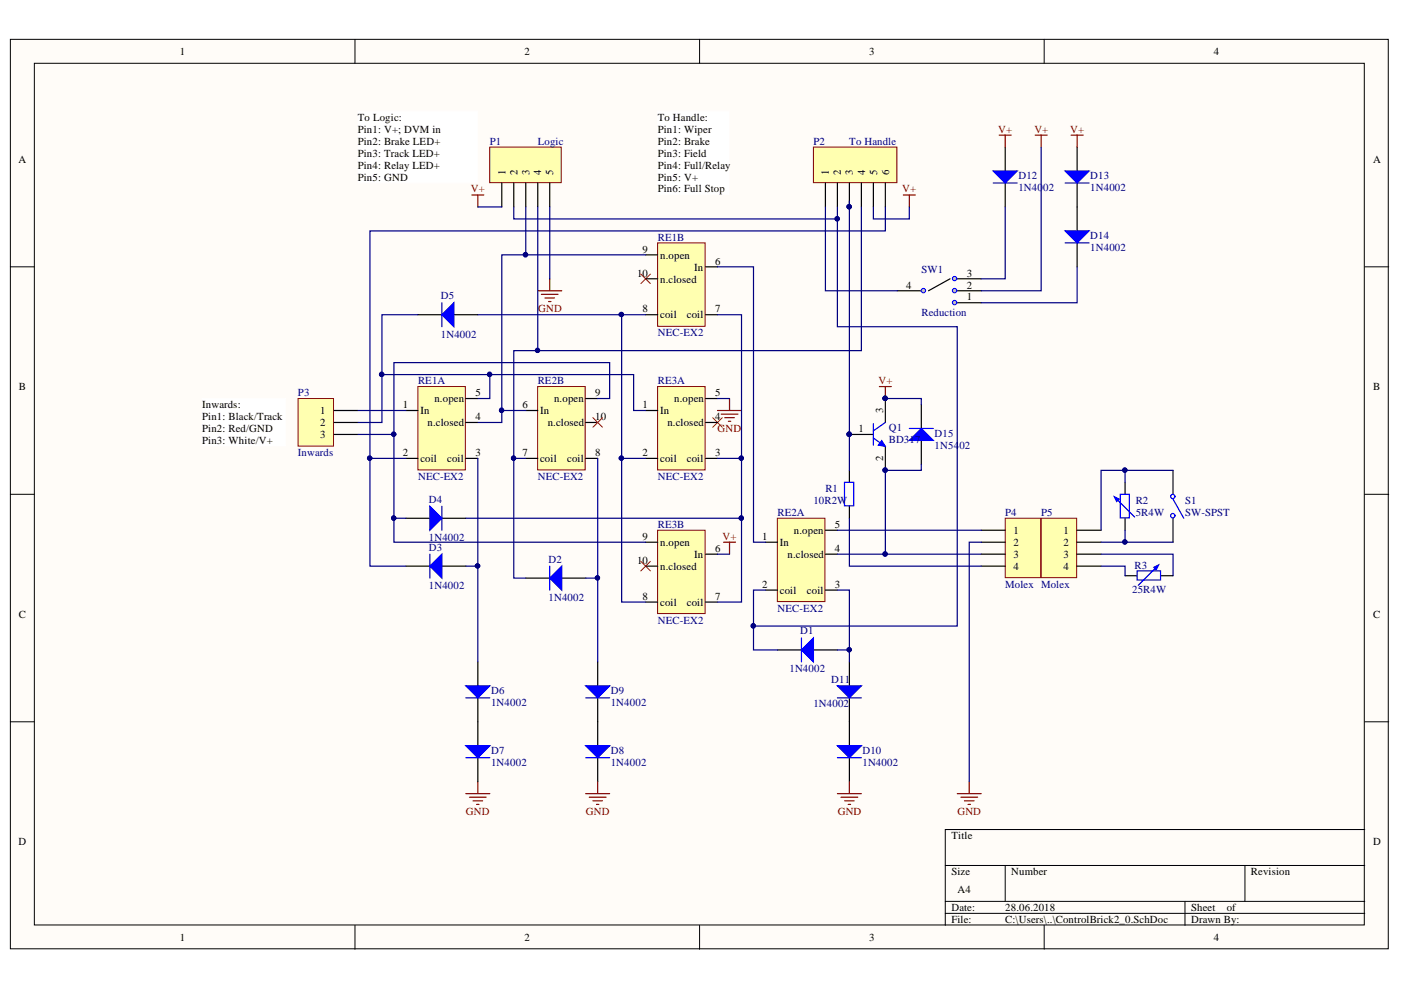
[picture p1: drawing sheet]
<svg xmlns="http://www.w3.org/2000/svg" width="297mm" height="210mm" viewBox="0 0 297 210" stroke-linecap="round" stroke-linejoin="round" font-family="sans-serif">
<defs><g id="words">
<g font-size="2.3">
<text x="38.1" y="11.7">1</text>
<text x="111.2" y="11.7">2</text>
<text x="184.3" y="11.7">3</text>
<text x="257.4" y="11.7">4</text>
<text x="75.9" y="25.6">To Logic:</text>
<text x="75.9" y="28.1">Pin1: V+; DVM in</text>
<text x="139.5" y="25.6">To Handle:</text>
<text x="139.5" y="28.1">Pin1: Wiper</text>
<text x="3.9" y="34.5">A</text>
<text x="75.9" y="30.7">Pin2: Brake LED+</text>
<text x="75.9" y="33.2">Pin3: Track LED+</text>
<text x="75.9" y="35.7">Pin4: Relay LED+</text>
<text x="139.5" y="30.7">Pin2: Brake</text>
<text x="139.5" y="33.2">Pin3: Field</text>
<text x="139.5" y="35.7">Pin4: Full/Relay</text>
<text x="291.1" y="34.5">A</text>
<text x="75.9" y="38.3">Pin5: GND</text>
<text x="107.2" y="37" transform="rotate(-90 107.2 37)">1</text>
<text x="109.7" y="37" transform="rotate(-90 109.7 37)">2</text>
<text x="112.2" y="37" transform="rotate(-90 112.2 37)">3</text>
<text x="114.8" y="37" transform="rotate(-90 114.8 37)">4</text>
<text x="117.3" y="37" transform="rotate(-90 117.3 37)">5</text>
<text x="139.5" y="38.3">Pin5: V+</text>
<text x="139.5" y="40.8">Pin6: Full Stop</text>
<text x="175.7" y="37" transform="rotate(-90 175.7 37)">1</text>
<text x="178.3" y="37" transform="rotate(-90 178.3 37)">2</text>
<text x="180.8" y="37" transform="rotate(-90 180.8 37)">3</text>
<text x="183.4" y="37" transform="rotate(-90 183.4 37)">4</text>
<text x="186" y="37" transform="rotate(-90 186 37)">5</text>
<text x="188.5" y="37" transform="rotate(-90 188.5 37)">6</text>
<text x="136.3" y="53.6">9</text>
<text x="135.1" y="58.6">10</text>
<text x="140" y="54.8">n.open</text>
<text x="140" y="59.9">n.closed</text>
<text x="147.2" y="57.4">In</text>
<text x="151.6" y="56.1">6</text>
<text x="205" y="58.6">3</text>
<text x="192.2" y="61.2">4</text>
<text x="205" y="63.7">1</text>
<text x="205" y="61.2">2</text>
<text x="136.3" y="66.2">8</text>
<text x="140" y="67.5">coil</text>
<text x="145.6" y="67.5">coil</text>
<text x="151.6" y="66.2">7</text>
<text x="4" y="82.7">B</text>
<text x="100.8" y="84">5</text>
<text x="126.2" y="84">9</text>
<text x="151.6" y="84">5</text>
<text x="291.1" y="82.7">B</text>
<text x="42.9" y="86.5">Inwards:</text>
<text x="42.9" y="89.1">Pin1: Black/Track</text>
<text x="67.9" y="87.8">1</text>
<text x="85.4" y="86.5">1</text>
<text x="89.1" y="87.8">In</text>
<text x="92.1" y="85.3">n.open</text>
<text x="100.8" y="89.1">4</text>
<text x="110.8" y="86.5">6</text>
<text x="114.5" y="87.8">In</text>
<text x="117.5" y="85.3">n.open</text>
<text x="126.2" y="89.1">10</text>
<text x="136.3" y="86.5">1</text>
<text x="140" y="87.8">In</text>
<text x="142.9" y="85.3">n.open</text>
<text x="151.6" y="89.1">4</text>
<text x="187.3" y="87.5" transform="rotate(-90 187.3 87.5)">3</text>
<text x="42.9" y="91.6">Pin2: Red/GND</text>
<text x="42.9" y="94.1">Pin3: White/V+</text>
<text x="67.9" y="90.3">2</text>
<text x="67.9" y="92.9">3</text>
<text x="90.7" y="90.3">n.closed</text>
<text x="116.1" y="90.3">n.closed</text>
<text x="141.5" y="90.3">n.closed</text>
<text x="182" y="91.6">1</text>
<text x="85.4" y="96.7">2</text>
<text x="89.1" y="97.9">coil</text>
<text x="94.8" y="97.9">coil</text>
<text x="100.8" y="96.7">3</text>
<text x="110.8" y="96.7">7</text>
<text x="114.5" y="97.9">coil</text>
<text x="120.3" y="97.9">coil</text>
<text x="126.2" y="96.7">8</text>
<text x="136.3" y="96.7">2</text>
<text x="140" y="97.9">coil</text>
<text x="145.6" y="97.9">coil</text>
<text x="151.6" y="96.7">3</text>
<text x="187.3" y="97.8" transform="rotate(-90 187.3 97.8)">2</text>
<text x="168.3" y="113.2">n.open</text>
<text x="177" y="112">5</text>
<text x="214.9" y="113.2">1</text>
<text x="225.5" y="113.2">1</text>
<text x="135.1" y="119.6">10</text>
<text x="136.3" y="114.5">9</text>
<text x="140" y="115.8">n.open</text>
<text x="147.2" y="118.3">In</text>
<text x="151.6" y="117">6</text>
<text x="161.6" y="114.5">1</text>
<text x="165.3" y="115.8">In</text>
<text x="167" y="118.3">n.closed</text>
<text x="177" y="117">4</text>
<text x="214.9" y="115.8">2</text>
<text x="214.9" y="118.3">3</text>
<text x="225.5" y="115.8">2</text>
<text x="225.5" y="118.3">3</text>
<text x="140" y="120.8">n.closed</text>
<text x="161.6" y="124.6">2</text>
<text x="165.3" y="125.9">coil</text>
<text x="171.1" y="125.9">coil</text>
<text x="177" y="124.6">3</text>
<text x="214.9" y="120.8">4</text>
<text x="225.5" y="120.8">4</text>
<text x="4" y="131">C</text>
<text x="136.3" y="127.2">8</text>
<text x="140" y="128.4">coil</text>
<text x="145.6" y="128.4">coil</text>
<text x="151.6" y="127.2">7</text>
<text x="291.1" y="131">C</text>
<text x="3.9" y="179.2">D</text>
<text x="201.7" y="177.9">Title</text>
<text x="291.1" y="179.2">D</text>
<text x="201.7" y="185.6">Size</text>
<text x="214.4" y="185.6">Number</text>
<text x="265.2" y="185.6">Revision</text>
<text x="203" y="189.4">A4</text>
<text x="201.7" y="193.2">Date:</text>
<text x="201.7" y="195.7">File:</text>
<text x="213.1" y="193.2">28.06.2018</text>
<text x="213.1" y="195.7">C:\Users\..\ControlBrick2_0.SchDoc</text>
<text x="252.5" y="193.2">Sheet</text>
<text x="252.5" y="195.7">Drawn By:</text>
<text x="260.1" y="193.2">of</text>
<text x="38.1" y="199.5">1</text>
<text x="111.2" y="199.5">2</text>
<text x="184.3" y="199.5">3</text>
<text x="257.4" y="199.5">4</text>
</g>
<g font-size="2.3" fill="#800000">
<text x="211.6" y="28.1">V+</text>
<text x="219.3" y="28.1">V+</text>
<text x="226.9" y="28.1">V+</text>
<text x="99.8" y="40.8">V+</text>
<text x="191.3" y="40.8">V+</text>
<text x="114.1" y="66.2">GND</text>
<text x="186.2" y="81.5">V+</text>
<text x="152.2" y="91.6">GND</text>
<text x="153.2" y="114.5">V+</text>
<text x="98.8" y="172.9">GND</text>
<text x="124.2" y="172.9">GND</text>
<text x="177.6" y="172.9">GND</text>
<text x="203" y="172.9">GND</text>
</g>
<g font-size="2.3" fill="#000080">
<text x="103.9" y="30.7">P1</text>
<text x="114" y="30.7">Logic</text>
<text x="172.4" y="30.7">P2</text>
<text x="180.1" y="30.7">To Handle</text>
<text x="215.9" y="38">D12</text>
<text x="215.9" y="40.6">1N40</text>
<text x="221.2" y="40.6">02</text>
<text x="231.1" y="38">D13</text>
<text x="231.1" y="40.6">1N4002</text>
<text x="139.5" y="51">RE1B</text>
<text x="231.1" y="50.8">D14</text>
<text x="231.1" y="53.3">1N4002</text>
<text x="195.4" y="57.9">SW1</text>
<text x="93.5" y="63.5">D5</text>
<text x="93.5" y="71.6">1N4002</text>
<text x="139.5" y="71.3">NEC-EX2</text>
<text x="195.4" y="67">Reduction</text>
<text x="63.2" y="84">P3</text>
<text x="88.6" y="81.5">RE1A</text>
<text x="114" y="81.5">RE2B</text>
<text x="139.5" y="81.5">RE3A</text>
<text x="188.4" y="91.3">Q1</text>
<text x="188.4" y="93.9">BD317</text>
<text x="198.2" y="92.6">D15</text>
<text x="198.2" y="95.1">1N54</text>
<text x="203.4" y="95.1">02</text>
<text x="63.2" y="96.7">Inwards</text>
<text x="88.6" y="101.7">NEC-EX2</text>
<text x="114" y="101.7">NEC-EX2</text>
<text x="139.5" y="101.7">NEC-EX2</text>
<text x="90.9" y="106.6">D4</text>
<text x="172.4" y="106.9">10R2W</text>
<text x="175" y="104.4">R1</text>
<text x="240.8" y="106.9">R2</text>
<text x="251.3" y="106.9">S1</text>
<text x="139.5" y="112">RE3B</text>
<text x="164.8" y="109.4">RE2A</text>
<text x="213.1" y="109.4">P4</text>
<text x="220.7" y="109.4">P5</text>
<text x="240.8" y="109.4">5R4W</text>
<text x="251.3" y="109.4">SW-SPST</text>
<text x="90.9" y="114.7">1N4002</text>
<text x="90.9" y="116.8">D3</text>
<text x="116.3" y="119.3">D2</text>
<text x="90.9" y="124.9">1N4002</text>
<text x="213.1" y="124.6">Molex Molex</text>
<text x="240" y="125.6">25R4W</text>
<text x="240.5" y="120.6">R3</text>
<text x="116.3" y="127.4">1N4002</text>
<text x="164.8" y="129.7">NEC-EX2</text>
<text x="139.5" y="132.2">NEC-EX2</text>
<text x="169.7" y="134.5">D1</text>
<text x="167.4" y="142.4">1N4002</text>
<text x="104.1" y="147.2">D6</text>
<text x="104.1" y="149.7">1N4002</text>
<text x="129.5" y="147.2">D9</text>
<text x="129.5" y="149.7">1N4002</text>
<text x="172.4" y="150">1N4002</text>
<text x="176.3" y="144.9">D11</text>
<text x="104.1" y="159.9">D7</text>
<text x="129.5" y="159.9">D8</text>
<text x="182.9" y="159.9">D10</text>
<text x="104.1" y="162.4">1N4002</text>
<text x="129.5" y="162.4">1N4002</text>
<text x="182.9" y="162.4">1N4002</text>
</g>
</g></defs>
<g fill="#fffcf8" stroke="#000" stroke-width=".21">
<path d="M2.2 8.3h292.1v192.9h-292.1z"/>
<path d="M7.3 13.4h282v182.7h-282z"/>
</g>
<g fill="none" stroke="#000" stroke-width=".21">
<path d="M75.3 8.3v5.1M148.3 8.3v5.1M221.4 8.3v5.1M2.2 56.6h5.1M289.4 56.6h5M2.2 104.8h5.1M289.4 104.8h5M2.2 153h5.1M289.4 153h5M289.4 175.9h-89v20.3M75.3 196.2v5.1M148.3 196.2v5.1"/>
<path d="M200.4 183.5h89M200.4 191.1h89M200.4 193.7h89M213.1 183.5v7.6M221.4 196.2v5.1M251.2 191.1v5.1M263.9 183.5v7.6"/>
</g>
<path d="M126.7 153v5.1M126.7 160.7v5" fill="none" stroke="#000" stroke-width=".25"/>
<path d="M124.2 158.1h5.1l-2.6 2.6z" fill="#00f"/>
<path d="M124.2 158.1h5.1l-2.6 2.6zM124.2 160.7h5.1" fill="none" stroke="#00f" stroke-width=".25"/>
<path d="M126.7 140.3v5.1M126.7 148v5" fill="none" stroke="#000" stroke-width=".25"/>
<path d="M124.2 145.4h5.1l-2.6 2.6z" fill="#00f"/>
<path d="M124.2 145.4h5.1l-2.6 2.6zM124.2 148h5.1" fill="none" stroke="#00f" stroke-width=".25"/>
<path d="M86.1 109.9h5M93.7 109.9h5.1" fill="none" stroke="#000" stroke-width=".25"/>
<path d="M91.1 107.3l2.6 2.6-2.6 2.5z" fill="#00f"/>
<path d="M91.1 107.3l2.6 2.6-2.6 2.5zM93.7 107.3v5.1" fill="none" stroke="#00f" stroke-width=".25"/>
<path d="M88.6 66.7h5.1M96.2 66.7h5.1" fill="none" stroke="#000" stroke-width=".25"/>
<path d="M93.7 66.7l2.5-2.5v5.1z" fill="#00f"/>
<path d="M93.7 66.7l2.5-2.5v5.1zM93.7 64.2v5.1" fill="none" stroke="#00f" stroke-width=".25"/>
<path d="M195.3 85.8v5M195.3 93.4v5.1" fill="none" stroke="#000" stroke-width=".25"/>
<path d="M192.8 93.4l2.5-2.6 2.6 2.6z" fill="#00f"/>
<path d="M192.8 93.4l2.5-2.6 2.6 2.6zM192.8 90.8h5.1" fill="none" stroke="#00f" stroke-width=".25"/>
<path d="M63.2 84.5h7.5v10.1h-7.5z" fill="#ffffb0" stroke="#800000" stroke-width=".21"/>
<path d="M70.8 87h5.1M70.8 89.6h5.1M70.8 92.1h5.1M180.1 92.1h5.1M187.7 84.5v5.1M187.7 94.7v5" fill="none" stroke="#000" stroke-width=".25"/>
<path d="M135.9 58.1l2 2M137.9 58.1l-2 2M151.1 88.6l2 2M153.1 88.6l-2 2M135.9 119l2 2.1M137.9 119l-2 2.1" fill="none" stroke="#f00" stroke-width=".21"/>
<g fill="#fff" stroke="#fff" stroke-width=".21">
<path d="M75.9 23.6h25.3v15.1h-25.3z"/>
<path d="M42.9 84.5h17.6v10.1h-17.6z"/>
</g>
<g fill="#000080" stroke="#000080" stroke-width=".21">
<circle cx="187.7" cy="84.4" r=".46"/>
<circle cx="180" cy="92.1" r=".46"/>
<circle cx="187.7" cy="99.7" r=".46"/>
</g>
<path d="M185.2 92.9l2.5 1.8M185.2 89.8v4.6M187.7 89.6l-2.5 1.8" fill="none" stroke="#00f" stroke-width=".25"/>
<path d="M186.9 93.4l.8 1.3-1.5-.3z" fill="#00f"/>
<path d="M186.9 93.4l.8 1.3-1.5-.3z" fill="none" stroke="#00f" stroke-width=".21"/>
<g fill="#000080" stroke="#000080" stroke-width=".21">
<circle cx="187.7" cy="84.4" r=".46"/>
<circle cx="180" cy="92.1" r=".46"/>
<circle cx="187.7" cy="99.7" r=".46"/>
</g>
<path d="M88.6 82h10.1v17.6h-10.1z" fill="#ffffb0" stroke="#800000" stroke-width=".21"/>
<path d="M86.1 97.2h2.5M86.1 87h2.5M98.8 97.2h2.5M98.8 84.5h2.5M98.8 89.6h2.5" fill="none" stroke="#000" stroke-width=".25"/>
<path d="M114 82h10.1v17.6h-10.1z" fill="#ffffb0" stroke="#800000" stroke-width=".21"/>
<path d="M111.5 97.2h2.5M111.5 87h2.5M124.2 97.2h2.5M124.2 84.5h2.5M124.2 89.6h2.5" fill="none" stroke="#000" stroke-width=".25"/>
<path d="M164.8 109.9h10.1v17.7h-10.1z" fill="#ffffb0" stroke="#800000" stroke-width=".21"/>
<path d="M162.3 115h2.5M175 112.4h2.5M175 117.5h2.5M162.3 125.1h2.5M175 125.1h2.5" fill="none" stroke="#000" stroke-width=".25"/>
<path d="M139.4 51.5h10.1v17.7h-10.1z" fill="#ffffb0" stroke="#800000" stroke-width=".21"/>
<path d="M136.9 54h2.5M136.9 59.1h2.5M149.6 56.6h2.5M136.9 66.7h2.5M149.6 66.7h2.5M180.1 99.7v2.6M180.1 107.3v2.6M180.1 140.3v5.1M180.1 148v5" fill="none" stroke="#000" stroke-width=".25"/>
<g fill="none" stroke="#800000" stroke-width=".25">
<path d="M116.6 59.1v2.6M114 61.7h5.1M114.8 62.4h3.5M115.5 63.2h2.1M116.3 63.9h.5M152.1 87h5.1M152.9 87.8h3.6M153.7 88.6h2M154.4 89.3h.5M154.7 84.5v2.5M203 168.3h5M203.7 169h3.6"/>
<path d="M204.5 169.8h2M205.2 170.6h.6M205.5 165.7v2.6"/>
</g>
<path d="M179 102.3h2v4.9h-2z" fill="none" stroke="#00f" stroke-width=".25"/>
<path d="M125.7 88.6l2 2M127.7 88.6l-2 2" fill="none" stroke="#f00" stroke-width=".21"/>
<path d="M139.4 23.6h15.2v17.6h-15.2z" fill="#fff" stroke="#fff" stroke-width=".21"/>
<path d="M177.5 145.4h5.1l-2.5 2.6z" fill="#00f"/>
<path d="M177.5 145.4h5.1l-2.5 2.6zM177.5 148h5.1" fill="none" stroke="#00f" stroke-width=".25"/>
<path d="M191.5 41.3h2.6M192.8 41.3v2.6" fill="none" stroke="#800000" stroke-width=".25"/>
<path d="M180.1 153v5.1M180.1 160.7v5" fill="none" stroke="#000" stroke-width=".25"/>
<path d="M177.5 158.1h5.1l-2.5 2.6z" fill="#00f"/>
<path d="M177.5 158.1h5.1l-2.5 2.6zM177.5 160.7h5.1" fill="none" stroke="#00f" stroke-width=".25"/>
<path d="M172.5 31.2h17.6v7.5h-17.6z" fill="#ffffb0" stroke="#800000" stroke-width=".21"/>
<path d="M175 38.8v5.1M177.5 38.8v5.1M180.1 38.8v5.1M182.6 38.8v5.1M185.2 38.8v5.1M187.7 38.8v5.1M101.3 140.3v5.1M101.3 148v5" fill="none" stroke="#000" stroke-width=".25"/>
<g fill="#000080" stroke="#000080" stroke-width=".21">
<circle cx="180" cy="43.8" r=".46"/>
<circle cx="187.7" cy="84.4" r=".46"/>
</g>
<path d="M186.4 82h2.6M187.7 82v2.5M98.8 168.3h5M99.5 169h3.6M100.3 169.8h2M101.1 170.6h.5M101.3 165.7v2.6" fill="none" stroke="#800000" stroke-width=".25"/>
<path d="M98.8 145.4h5l-2.5 2.6z" fill="#00f"/>
<path d="M98.8 145.4h5l-2.5 2.6zM98.8 148h5" fill="none" stroke="#00f" stroke-width=".25"/>
<path d="M101.3 153v5.1M101.3 160.7v5" fill="none" stroke="#000" stroke-width=".25"/>
<path d="M98.8 158.1h5l-2.5 2.6z" fill="#00f"/>
<path d="M98.8 158.1h5l-2.5 2.6zM98.8 160.7h5" fill="none" stroke="#00f" stroke-width=".25"/>
<path d="M213.1 31.2v5.1M213.1 38.8v5.1" fill="none" stroke="#000" stroke-width=".25"/>
<path d="M210.6 36.3h5.1l-2.6 2.5z" fill="#00f"/>
<path d="M210.6 36.3h5.1l-2.6 2.5zM210.6 38.8h5.1" fill="none" stroke="#00f" stroke-width=".25"/>
<path d="M228.4 31.2v5.1M228.4 38.8v5.1" fill="none" stroke="#000" stroke-width=".25"/>
<path d="M225.8 36.3h5.1l-2.5 2.5z" fill="#00f"/>
<path d="M225.8 36.3h5.1l-2.5 2.5zM225.8 38.8h5.1" fill="none" stroke="#00f" stroke-width=".25"/>
<path d="M228.4 43.9v5.1M228.4 51.5v5.1" fill="none" stroke="#000" stroke-width=".25"/>
<path d="M225.8 49h5.1l-2.5 2.5z" fill="#00f"/>
<path d="M225.8 49h5.1l-2.5 2.5zM225.8 51.5h5.1" fill="none" stroke="#00f" stroke-width=".25"/>
<path d="M211.9 28.7h2.5M213.1 28.7v2.5M227.1 28.7h2.5M228.4 28.7v2.5" fill="none" stroke="#800000" stroke-width=".25"/>
<path d="M203 59.1h5M190.3 61.7h5M203 64.2h5M203 61.7h5" fill="none" stroke="#000" stroke-width=".25"/>
<g fill="#c0c0c0" stroke="#00f" stroke-width=".21">
<circle cx="202.4" cy="59.1" r=".46"/>
<circle cx="202.4" cy="61.6" r=".47"/>
<circle cx="202.4" cy="64.2" r=".47"/>
<circle cx="195.8" cy="61.6" r=".47"/>
</g>
<path d="M201.4 59.1l-4.5 2.6" fill="none" stroke="#000" stroke-width=".25"/>
<path d="M219.5 28.7h2.5M220.7 28.7v2.5" fill="none" stroke="#800000" stroke-width=".25"/>
<path d="M139.4 82h10.1v17.6h-10.1z" fill="#ffffb0" stroke="#800000" stroke-width=".21"/>
<path d="M136.9 97.2h2.5M136.9 87h2.5M149.6 97.2h2.5M149.6 84.5h2.5M149.6 89.6h2.5" fill="none" stroke="#000" stroke-width=".25"/>
<path d="M139.4 112.4h10.1v17.7h-10.1z" fill="#ffffb0" stroke="#800000" stroke-width=".21"/>
<path d="M136.9 115h2.5M149.6 117.5h2.5M136.9 127.7h2.5M136.9 120h2.5M149.6 127.7h2.5" fill="none" stroke="#000" stroke-width=".25"/>
<path d="M103.8 31.2h15.2v7.5h-15.2z" fill="#ffffb0" stroke="#800000" stroke-width=".21"/>
<path d="M106.4 38.8v5.1M108.9 38.8v5.1M111.5 38.8v5.1M114 38.8v5.1M116.6 38.8v5.1M248.7 99.7v5.1M238.5 102.3v2.5M238.5 109.9v2.5M248.7 109.9v5.1" fill="none" stroke="#000" stroke-width=".25"/>
<path d="M100 41.3h2.6M101.3 41.3v2.6M153.4 115h2.5M154.7 115v2.5M124.2 168.3h5.1M124.9 169h3.6M125.7 169.8h2M126.5 170.6h.5M126.7 165.7v2.6" fill="none" stroke="#800000" stroke-width=".25"/>
<g fill="none" stroke="#00f" stroke-width=".25">
<path d="M236.8 105.8l3.8 3.8M237.5 104.8h2v5h-2zM248.7 105.8l2.3 4.1"/>
<circle cx="248.6" cy="109.3" r=".46"/>
<circle cx="248.6" cy="105.3" r=".46"/>
</g>
<path d="M236.2 105.3l1.1 .5-.5 .5z" fill="#00f"/>
<path d="M236.2 105.3l1.1 .5-.5 .5zM241.1 121.1h5v1.9h-5zM245.1 120.3l-3.8 3.8" fill="none" stroke="#00f" stroke-width=".25"/>
<path d="M238.5 122.1h2.6M246.2 122.1h2.5" fill="none" stroke="#000" stroke-width=".25"/>
<path d="M244.6 120.3l1.1-.5-.6 1z" fill="#00f"/>
<path d="M244.6 120.3l1.1-.5-.6 1z" fill="none" stroke="#00f" stroke-width=".25"/>
<path d="M213.1 109.9h7.5v12.6h-7.5z" fill="#ffffb0" stroke="#800000" stroke-width=".21"/>
<path d="M208 112.4h5.1M208 115h5.1M208 117.5h5.1M208 120h5.1" fill="none" stroke="#000" stroke-width=".25"/>
<path d="M220.7 109.9h7.6v12.6h-7.6z" fill="#ffffb0" stroke="#800000" stroke-width=".21"/>
<path d="M228.4 112.4h5.1M228.4 115h5.1M228.4 117.5h5.1M164.8 137.8h5.1M172.5 137.8h5M228.4 120h5.1" fill="none" stroke="#000" stroke-width=".25"/>
<path d="M177.5 168.3h5.1M178.3 169h3.6M179.1 169.8h2M179.8 170.6h.5M180.1 165.7v2.6" fill="none" stroke="#800000" stroke-width=".25"/>
<g fill="none" stroke="#000080" stroke-width=".25">
<path d="M220.7 31.2v30.5h-12.7M101.3 43.9h5.1M108.9 43.9v2.5h68.6M111.5 43.9v10.1M114 43.9v30.4M116.6 43.9v15.2M136.9 54h-30.5v33M152.1 56.6h7.7v58.4h2.5M175 43.9v17.8h15.3M180.1 42.6v57.1M185.2 43.9v2.5h7.6v-2.5M187.7 43.9v5.1h-109.3v48.2h7.7"/>
<path d="M213.1 43.9v15.2h-5.1M228.4 56.6v7.6h-20.4M88.6 66.7h-7.6v12.7M101.3 66.7h30.5M103.8 79.4h30.5v7.6h2.6M136.9 66.7h-5.1v61h5.1M152.1 66.7h5.1v61h-5.1M75.9 87h10.2M101.3 84.5h2.5v-5.1h-22.8v10.2h-5.1M111.5 87h-5.1v2.6h-5.1M126.7 84.5h2.6v-7.6h-45.8v15.2h-7.6M131.8 97.2h5.1"/>
<path d="M152.1 84.5h2.6M152.1 97.2h5.1M187.7 84.5h7.6v1.3M195.3 98.5v1.2h-7.6v17.8h-10.2M238.5 99.7v2.6M248.7 99.7h-15.2v12.7M152.1 117.5h2.6M177.5 112.4h30.5M180.1 109.9v10.1h27.9M187.7 117.5h20.3M233.5 117.5h15.2v4.6M233.5 115h15.2"/>
<path d="M238.5 112.4v2.6M233.5 120h5v2.1"/>
</g>
<g fill="#000080" stroke="#000080" stroke-width=".21">
<circle cx="106.3" cy="87" r=".46"/>
<circle cx="103.8" cy="79.4" r=".46"/>
<circle cx="131.7" cy="97.1" r=".46"/>
<circle cx="131.7" cy="66.7" r=".46"/>
<circle cx="157.2" cy="97.1" r=".46"/>
<circle cx="80.9" cy="79.4" r=".47"/>
<circle cx="187.7" cy="84.4" r=".46"/>
<circle cx="187.7" cy="99.7" r=".46"/>
<circle cx="187.7" cy="117.5" r=".46"/>
<circle cx="180" cy="92.1" r=".46"/>
<circle cx="238.5" cy="99.7" r=".46"/>
<circle cx="238.5" cy="114.9" r=".46"/>
<circle cx="180" cy="43.8" r=".46"/>
<circle cx="83.5" cy="92.1" r=".46"/>
<circle cx="78.4" cy="97.1" r=".46"/>
<circle cx="177.5" cy="46.4" r=".46"/>
<circle cx="114" cy="74.3" r=".46"/>
<circle cx="111.4" cy="54" r=".47"/>
<circle cx="157.2" cy="109.8" r=".46"/>
</g>
<path d="M169.9 137.8l2.6-2.5v5z" fill="#00f"/>
<path d="M169.9 137.8l2.6-2.5v5zM169.9 135.3v5" fill="none" stroke="#00f" stroke-width=".25"/>
<path d="M111.5 122.6h5.1M119.1 122.6h5.1" fill="none" stroke="#000" stroke-width=".25"/>
<path d="M116.6 122.6l2.5-2.6v5.1z" fill="#00f"/>
<path d="M116.6 122.6l2.5-2.6v5.1zM116.6 120v5.1" fill="none" stroke="#00f" stroke-width=".25"/>
<path d="M86.1 120h5M93.7 120h5.1" fill="none" stroke="#000" stroke-width=".25"/>
<path d="M91.1 120l2.6-2.5v5.1z" fill="#00f"/>
<path d="M91.1 117.5v5.1M91.1 120l2.6-2.5v5.1z" fill="none" stroke="#00f" stroke-width=".25"/>
<g fill="none" stroke="#000080" stroke-width=".25">
<path d="M177.5 43.9v25.4h25.5v63.4h-43.2v-7.6h2.5M182.6 43.9v30.4h-73.7v22.9h2.6M78.4 97.2v22.8h7.7M83.5 92.1v22.9h53.4M101.3 97.2v43.1M108.9 97.2v25.4h2.6M126.7 97.2v43.1M83.5 109.9h2.6M98.8 109.9h58.4M208 115h-2.5v50.7M98.8 120h2.5M124.2 122.6h2.5"/>
<path d="M159.8 132.7v5.1h5M177.5 125.1h2.6v15.2M177.5 137.8h2.6"/>
</g>
<g fill="#000080" stroke="#000080" stroke-width=".21">
<circle cx="157.2" cy="109.8" r=".46"/>
<circle cx="83.5" cy="109.8" r=".46"/>
<circle cx="101.3" cy="120" r=".46"/>
<circle cx="83.5" cy="92.1" r=".46"/>
<circle cx="126.7" cy="122.5" r=".46"/>
<circle cx="108.9" cy="97.1" r=".46"/>
<circle cx="114" cy="74.3" r=".46"/>
<circle cx="180" cy="137.8" r=".46"/>
<circle cx="159.7" cy="132.7" r=".46"/>
<circle cx="177.5" cy="46.4" r=".46"/>
<circle cx="78.4" cy="97.1" r=".46"/>
</g>
<use href="#words"/>
</svg>
